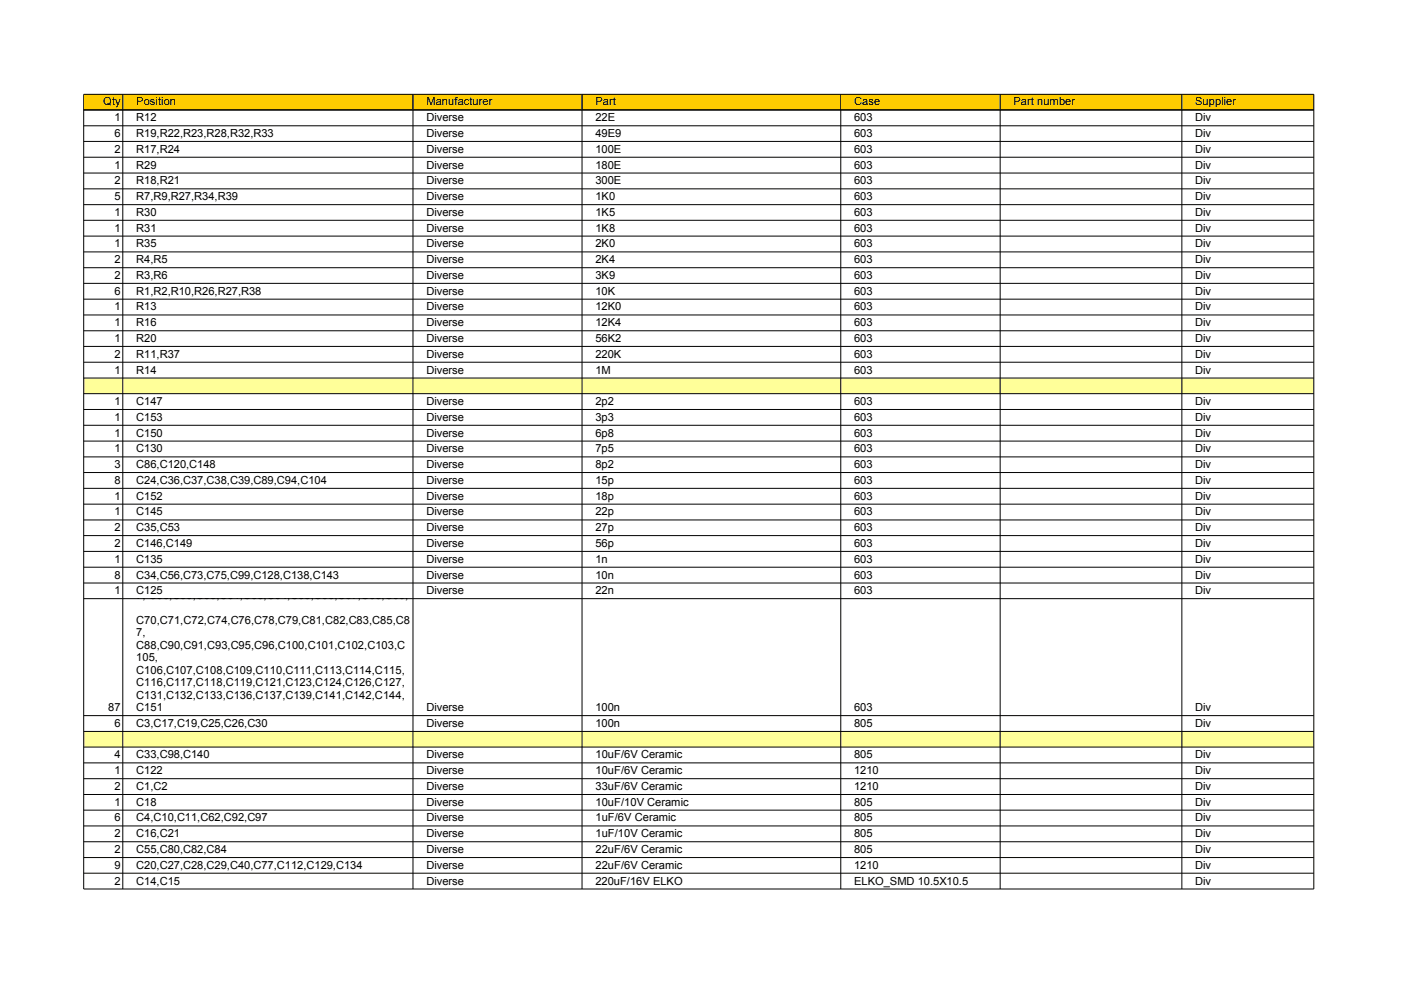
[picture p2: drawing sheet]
<svg xmlns="http://www.w3.org/2000/svg" width="297mm" height="210mm" viewBox="0 0 297 210" stroke-linecap="round" stroke-linejoin="round" font-family="sans-serif">
<defs><g id="words">
<g font-size="2.4">
<text x="21.9" y="22.4">Qty</text>
<text x="28.9" y="22.4">Position</text>
<text x="90.4" y="22.4">Manufacturer</text>
<text x="126.3" y="22.4">Part</text>
<text x="181.1" y="22.4">Case</text>
<text x="214.9" y="22.4">Part number</text>
<text x="253.4" y="22.4">Supplier</text>
<text x="24.3" y="25.7">1</text>
<text x="24.3" y="29">6</text>
<text x="28.9" y="25.7">R12</text>
<text x="28.9" y="29">R19,R22,R23,R28,R32,R33</text>
<text x="90.4" y="25.7">Diverse</text>
<text x="90.4" y="29">Diverse</text>
<text x="126.3" y="25.7">22E</text>
<text x="126.3" y="29">49E9</text>
<text x="181.1" y="25.7">603</text>
<text x="181.1" y="29">603</text>
<text x="253.4" y="25.7">Div</text>
<text x="253.4" y="29">Div</text>
<text x="24.3" y="32.4">2</text>
<text x="24.3" y="35.7">1</text>
<text x="28.9" y="32.4">R17,R24</text>
<text x="28.9" y="35.7">R29</text>
<text x="90.4" y="32.4">Diverse</text>
<text x="90.4" y="35.7">Diverse</text>
<text x="126.3" y="32.4">100E</text>
<text x="126.3" y="35.7">180E</text>
<text x="181.1" y="32.4">603</text>
<text x="181.1" y="35.7">603</text>
<text x="253.4" y="32.4">Div</text>
<text x="253.4" y="35.7">Div</text>
<text x="24.3" y="39.1">2</text>
<text x="28.9" y="39.1">R18,R21</text>
<text x="90.4" y="39.1">Diverse</text>
<text x="126.3" y="39.1">300E</text>
<text x="181.1" y="39.1">603</text>
<text x="253.4" y="39.1">Div</text>
<text x="24.3" y="42.4">5</text>
<text x="24.3" y="45.8">1</text>
<text x="28.9" y="42.4">R7,R9,R27,R34,R39</text>
<text x="28.9" y="45.8">R30</text>
<text x="90.4" y="42.4">Diverse</text>
<text x="90.4" y="45.8">Diverse</text>
<text x="126.3" y="42.4">1K0</text>
<text x="126.3" y="45.8">1K5</text>
<text x="181.1" y="42.4">603</text>
<text x="181.1" y="45.8">603</text>
<text x="253.4" y="42.4">Div</text>
<text x="253.4" y="45.8">Div</text>
<text x="24.3" y="49.1">1</text>
<text x="24.3" y="52.5">1</text>
<text x="28.9" y="49.1">R31</text>
<text x="28.9" y="52.5">R35</text>
<text x="90.4" y="49.1">Diverse</text>
<text x="90.4" y="52.5">Diverse</text>
<text x="126.3" y="49.1">1K8</text>
<text x="126.3" y="52.5">2K0</text>
<text x="181.1" y="49.1">603</text>
<text x="181.1" y="52.5">603</text>
<text x="253.4" y="49.1">Div</text>
<text x="253.4" y="52.5">Div</text>
<text x="24.3" y="55.8">2</text>
<text x="24.3" y="59.1">2</text>
<text x="28.9" y="55.8">R4,R5</text>
<text x="28.9" y="59.1">R3,R6</text>
<text x="90.4" y="55.8">Diverse</text>
<text x="90.4" y="59.1">Diverse</text>
<text x="126.3" y="55.8">2K4</text>
<text x="126.3" y="59.1">3K9</text>
<text x="181.1" y="55.8">603</text>
<text x="181.1" y="59.1">603</text>
<text x="253.4" y="55.8">Div</text>
<text x="253.4" y="59.1">Div</text>
<text x="24.3" y="62.5">6</text>
<text x="24.3" y="65.8">1</text>
<text x="28.9" y="62.5">R1,R2,R10,R26,R27,R38</text>
<text x="28.9" y="65.8">R13</text>
<text x="90.4" y="62.5">Diverse</text>
<text x="90.4" y="65.8">Diverse</text>
<text x="126.3" y="62.5">10K</text>
<text x="126.3" y="65.8">12K0</text>
<text x="181.1" y="62.5">603</text>
<text x="181.1" y="65.8">603</text>
<text x="253.4" y="62.5">Div</text>
<text x="253.4" y="65.8">Div</text>
<text x="24.3" y="69.2">1</text>
<text x="28.9" y="69.2">R16</text>
<text x="90.4" y="69.2">Diverse</text>
<text x="126.3" y="69.2">12K4</text>
<text x="181.1" y="69.2">603</text>
<text x="253.4" y="69.2">Div</text>
<text x="24.3" y="72.5">1</text>
<text x="24.3" y="75.8">2</text>
<text x="28.9" y="72.5">R20</text>
<text x="28.9" y="75.8">R11,R37</text>
<text x="90.4" y="72.5">Diverse</text>
<text x="90.4" y="75.8">Diverse</text>
<text x="126.3" y="72.5">56K2</text>
<text x="126.3" y="75.8">220K</text>
<text x="181.1" y="72.5">603</text>
<text x="181.1" y="75.8">603</text>
<text x="253.4" y="72.5">Div</text>
<text x="253.4" y="75.8">Div</text>
<text x="24.3" y="79.2">1</text>
<text x="28.9" y="79.2">R14</text>
<text x="90.4" y="79.2">Diverse</text>
<text x="126.3" y="79.2">1M</text>
<text x="181.1" y="79.2">603</text>
<text x="253.4" y="79.2">Div</text>
<text x="24.3" y="85.9">1</text>
<text x="24.3" y="89.2">1</text>
<text x="28.9" y="85.9">C147</text>
<text x="28.9" y="89.2">C153</text>
<text x="90.4" y="85.9">Diverse</text>
<text x="90.4" y="89.2">Diverse</text>
<text x="126.3" y="85.9">2p2</text>
<text x="126.3" y="89.2">3p3</text>
<text x="181.1" y="85.9">603</text>
<text x="181.1" y="89.2">603</text>
<text x="253.4" y="85.9">Div</text>
<text x="253.4" y="89.2">Div</text>
<text x="24.3" y="92.6">1</text>
<text x="24.3" y="95.9">1</text>
<text x="28.9" y="92.6">C150</text>
<text x="28.9" y="95.9">C130</text>
<text x="90.4" y="92.6">Diverse</text>
<text x="90.4" y="95.9">Diverse</text>
<text x="126.3" y="92.6">6p8</text>
<text x="126.3" y="95.9">7p5</text>
<text x="181.1" y="92.6">603</text>
<text x="181.1" y="95.9">603</text>
<text x="253.4" y="92.6">Div</text>
<text x="253.4" y="95.9">Div</text>
<text x="24.3" y="99.2">3</text>
<text x="28.9" y="99.2">C86,C120,C148</text>
<text x="90.4" y="99.2">Diverse</text>
<text x="126.3" y="99.2">8p2</text>
<text x="181.1" y="99.2">603</text>
<text x="253.4" y="99.2">Div</text>
<text x="24.3" y="102.6">8</text>
<text x="24.3" y="105.9">1</text>
<text x="28.9" y="102.6">C24,C36,C37,C38,C39,C89,C94,C104</text>
<text x="28.9" y="105.9">C152</text>
<text x="90.4" y="102.6">Diverse</text>
<text x="90.4" y="105.9">Diverse</text>
<text x="126.3" y="102.6">15p</text>
<text x="126.3" y="105.9">18p</text>
<text x="181.1" y="102.6">603</text>
<text x="181.1" y="105.9">603</text>
<text x="253.4" y="102.6">Div</text>
<text x="253.4" y="105.9">Div</text>
<text x="24.3" y="109.3">1</text>
<text x="24.3" y="112.6">2</text>
<text x="28.9" y="109.3">C145</text>
<text x="28.9" y="112.6">C35,C53</text>
<text x="90.4" y="109.3">Diverse</text>
<text x="90.4" y="112.6">Diverse</text>
<text x="126.3" y="109.3">22p</text>
<text x="126.3" y="112.6">27p</text>
<text x="181.1" y="109.3">603</text>
<text x="181.1" y="112.6">603</text>
<text x="253.4" y="109.3">Div</text>
<text x="253.4" y="112.6">Div</text>
<text x="24.3" y="116">2</text>
<text x="24.3" y="119.3">1</text>
<text x="28.9" y="116">C146,C149</text>
<text x="28.9" y="119.3">C135</text>
<text x="28.9" y="119">C5,C6,C7,C8,C9,C12,C13,C22,C23,C31,C32,C41,C42</text>
<text x="90.4" y="116">Diverse</text>
<text x="90.4" y="119.3">Diverse</text>
<text x="126.3" y="116">56p</text>
<text x="126.3" y="119.3">1n</text>
<text x="181.1" y="116">603</text>
<text x="181.1" y="119.3">603</text>
<text x="253.4" y="116">Div</text>
<text x="253.4" y="119.3">Div</text>
<text x="24.3" y="122.7">8</text>
<text x="24.3" y="126">1</text>
<text x="28.9" y="122.7">C34,C56,C73,C75,C99,C128,C138,C143</text>
<text x="28.9" y="126">C125</text>
<text x="28.9" y="121.7">,</text>
<text x="28.9" y="124.3">C43,C44,C45,C46,C47,C48,C49,C50,C51,C52,C54,C5</text>
<text x="90.4" y="122.7">Diverse</text>
<text x="90.4" y="126">Diverse</text>
<text x="126.3" y="122.7">10n</text>
<text x="126.3" y="126">22n</text>
<text x="181.1" y="122.7">603</text>
<text x="181.1" y="126">603</text>
<text x="253.4" y="122.7">Div</text>
<text x="253.4" y="126">Div</text>
<text x="28.9" y="127">7, C58,C59,C60,C61,C63,C64,C65,C66,C67,C68,C69,</text>
<text x="28.9" y="132.3">C70,C71,C72,C74,C76,C78,C79,C81,C82,C83,C85,C8</text>
<text x="28.9" y="134.9">7,</text>
<text x="28.9" y="137.5">C88,C90,C91,C93,C95,C96,C100,C101,C102,C103,C</text>
<text x="28.9" y="140.2">105,</text>
<text x="28.9" y="142.8">C106,C107,C108,C109,C110,C111,C113,C114,C115,</text>
<text x="28.9" y="145.5">C116,C117,C118,C119,C121,C123,C124,C126,C127,</text>
<text x="28.9" y="148.1">C131,C132,C133,C136,C137,C139,C141,C142,C144,</text>
<text x="23" y="150.8">87</text>
<text x="24.3" y="154.1">6</text>
<text x="28.9" y="154.1">C3,C17,C19,C25,C26,C30</text>
<text x="28.9" y="150.8">C151</text>
<text x="90.4" y="150.8">Diverse</text>
<text x="90.4" y="154.1">Diverse</text>
<text x="126.3" y="150.8">100n</text>
<text x="126.3" y="154.1">100n</text>
<text x="181.1" y="150.8">603</text>
<text x="181.1" y="154.1">805</text>
<text x="253.4" y="150.8">Div</text>
<text x="253.4" y="154.1">Div</text>
<text x="24.3" y="160.8">4</text>
<text x="28.9" y="160.8">C33,C98,C140</text>
<text x="90.4" y="160.8">Diverse</text>
<text x="126.3" y="160.8">10uF/6V Ceramic</text>
<text x="181.1" y="160.8">805</text>
<text x="253.4" y="160.8">Div</text>
<text x="24.3" y="164.1">1</text>
<text x="24.3" y="167.5">2</text>
<text x="28.9" y="164.1">C122</text>
<text x="28.9" y="167.5">C1,C2</text>
<text x="90.4" y="164.1">Diverse</text>
<text x="90.4" y="167.5">Diverse</text>
<text x="126.3" y="164.1">10uF/6V Ceramic</text>
<text x="126.3" y="167.5">33uF/6V Ceramic</text>
<text x="181.1" y="164.1">1210</text>
<text x="181.1" y="167.5">1210</text>
<text x="253.4" y="164.1">Div</text>
<text x="253.4" y="167.5">Div</text>
<text x="24.3" y="170.8">1</text>
<text x="28.9" y="170.8">C18</text>
<text x="90.4" y="170.8">Diverse</text>
<text x="126.3" y="170.8">10uF/10V Ceramic</text>
<text x="181.1" y="170.8">805</text>
<text x="253.4" y="170.8">Div</text>
<text x="24.3" y="174.2">6</text>
<text x="24.3" y="177.5">2</text>
<text x="28.9" y="174.2">C4,C10,C11,C62,C92,C97</text>
<text x="28.9" y="177.5">C16,C21</text>
<text x="90.4" y="174.2">Diverse</text>
<text x="90.4" y="177.5">Diverse</text>
<text x="126.3" y="174.2">1uF/6V Ceramic</text>
<text x="126.3" y="177.5">1uF/10V Ceramic</text>
<text x="181.1" y="174.2">805</text>
<text x="181.1" y="177.5">805</text>
<text x="253.4" y="174.2">Div</text>
<text x="253.4" y="177.5">Div</text>
<text x="24.3" y="180.9">2</text>
<text x="24.3" y="184.2">9</text>
<text x="28.9" y="180.9">C55,C80,C82,C84</text>
<text x="28.9" y="184.2">C20,C27,C28,C29,C40,C77,C112,C129,C134</text>
<text x="90.4" y="180.9">Diverse</text>
<text x="90.4" y="184.2">Diverse</text>
<text x="126.3" y="180.8">22uF/6V Ceramic</text>
<text x="126.3" y="184.2">22uF/6V Ceramic</text>
<text x="181.1" y="180.9">805</text>
<text x="181.1" y="184.2">1210</text>
<text x="253.4" y="180.9">Div</text>
<text x="253.4" y="184.2">Div</text>
<text x="24.3" y="187.5">2</text>
<text x="28.9" y="187.5">C14,C15</text>
<text x="90.4" y="187.5">Diverse</text>
<text x="126.3" y="187.5">220uF/16V ELKO</text>
<text x="181.1" y="187.5">ELKO_SMD 10.5X10.5</text>
<text x="253.4" y="187.5">Div</text>
</g>
</g></defs>
<path d="M17.7 19.9h260.8v3.4h-260.8z" fill-rule="evenodd" fill="#fc0"/>
<path d="M17.7 20h260.9v3.3h-260.9zM26 20v3.3M87.6 20v3.3M123.4 20v3.3M178.3 20v3.3M212.1 20v3.3M250.6 20v3.3" fill="none" stroke="#000" stroke-width=".21"/>
<g fill="#ff9">
<path d="M17.7 80.1h260.8v3.4h-260.8z" fill-rule="evenodd"/>
<path d="M17.7 155h260.8v3.4h-260.8z" fill-rule="evenodd"/>
</g>
<g fill="none" stroke="#000" stroke-width=".21">
<path d="M17.7 23.3h260.9v165.2h-260.9zM17.7 26.7h260.9M17.7 30h260.9M17.7 33.3h260.9M17.7 36.7h260.9M26 23.3v165.2M87.6 23.3v165.2M123.4 23.3v165.2M178.3 23.3v165.2M212.1 23.3v165.2M250.6 23.3v165.2M17.7 40h260.9"/>
<path d="M17.7 43.4h260.9M17.7 46.7h260.9M17.7 50.1h260.9M17.7 53.4h260.9M17.7 56.8h260.9M17.7 60.1h260.9M17.7 63.4h260.9M17.7 66.8h260.9M17.7 70.1h260.9M17.7 73.4h260.9M17.7 76.8h260.9M17.7 80.2h260.9"/>
<path d="M17.7 83.5h260.9M17.7 86.8h260.9M17.7 90.2h260.9M17.7 93.5h260.9M17.7 96.9h260.9M17.7 100.2h260.9M17.7 103.5h260.9M17.7 106.9h260.9M17.7 110.2h260.9M17.7 113.6h260.9M17.7 116.9h260.9M17.7 120.3h260.9"/>
<path d="M17.7 123.6h260.9M17.7 126.9h260.9M17.7 151.7h260.9M17.7 155.1h260.9M17.7 158.4h260.9M17.7 161.7h260.9M17.7 165.1h260.9M17.7 168.5h260.9M17.7 171.8h260.9M17.7 175.1h260.9M17.7 178.5h260.9M17.7 181.8h260.9"/>
<path d="M17.7 185.1h260.9"/>
</g>
<use href="#words"/>
</svg>
